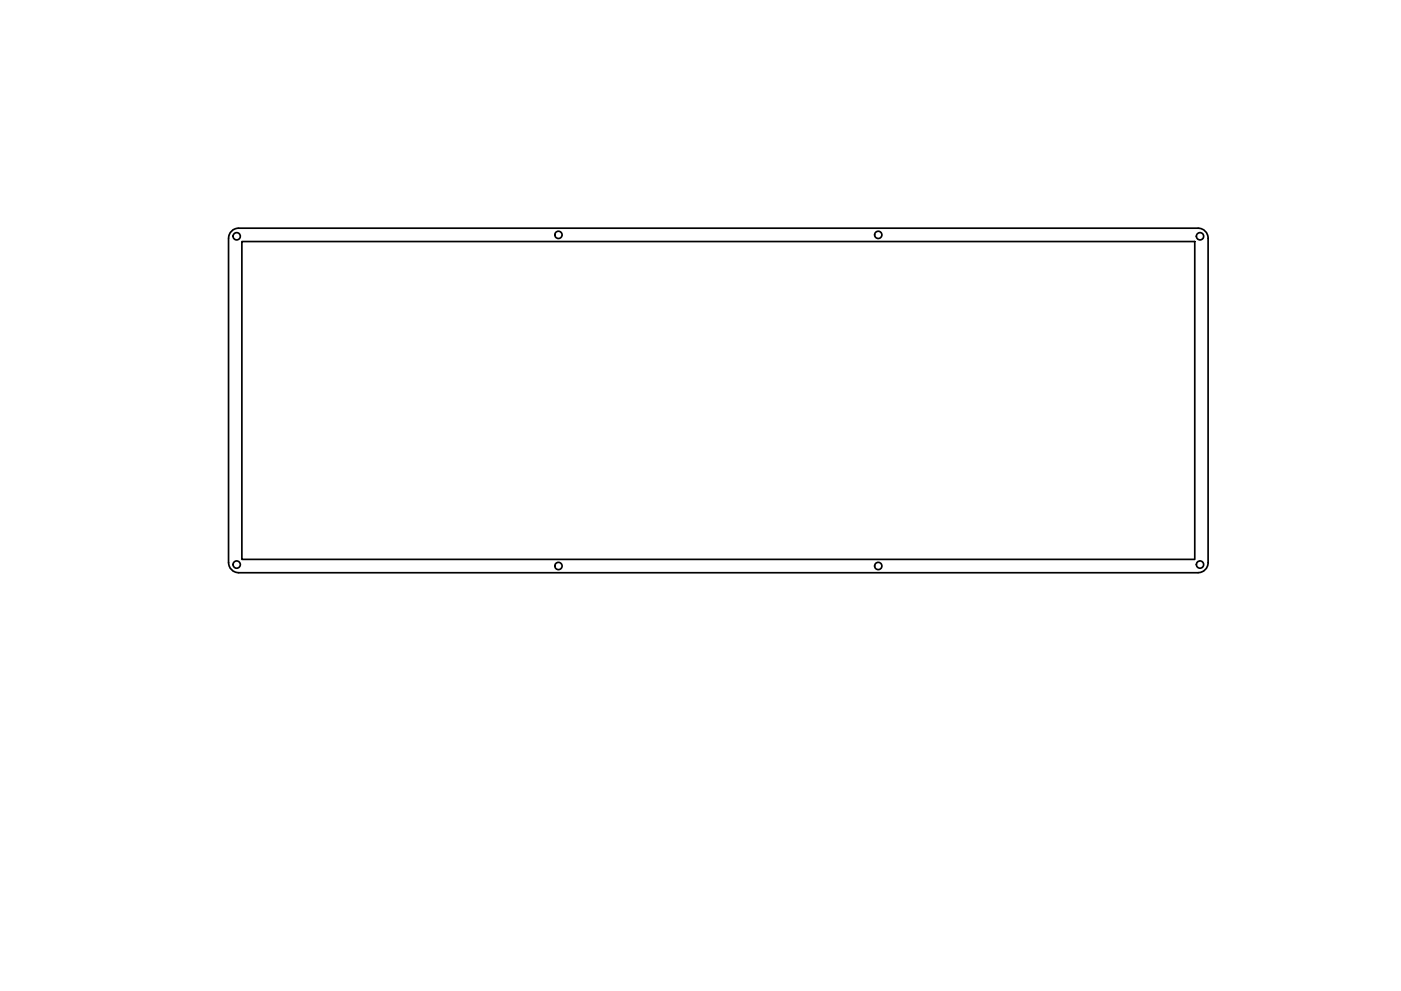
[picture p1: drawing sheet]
<svg xmlns="http://www.w3.org/2000/svg" width="420mm" height="297mm" viewBox="0 0 420 297" stroke-linecap="round" stroke-linejoin="round" font-family="sans-serif">
<!-- layer: Visible -->
<g fill="none" stroke="#000" stroke-width=".51">
<path d="M72.5 72.4h285.8v95.3h-285.8zM68.5 168.7l.1-97.3a2.99 2.99 0 0 1 2.9-3h287.8a2.99 2.99 0 0 1 3 3v97.3M68.6 168.7a2.99 2.99 0 0 0 3 2.9M71.5 171.7h287.8M362.3 168.7a2.99 2.99 0 0 1-3 2.9"/>
<circle cx="71" cy="70.8" r="1.09"/>
<circle cx="167.5" cy="70.4" r="1.09"/>
<circle cx="263.4" cy="70.4" r="1.09"/>
<circle cx="359.9" cy="70.8" r="1.09"/>
<circle cx="71" cy="169.2" r="1.09"/>
<circle cx="167.5" cy="169.6" r="1.09"/>
<circle cx="263.4" cy="169.6" r="1.09"/>
<circle cx="359.9" cy="169.2" r="1.09"/>
</g>
</svg>
